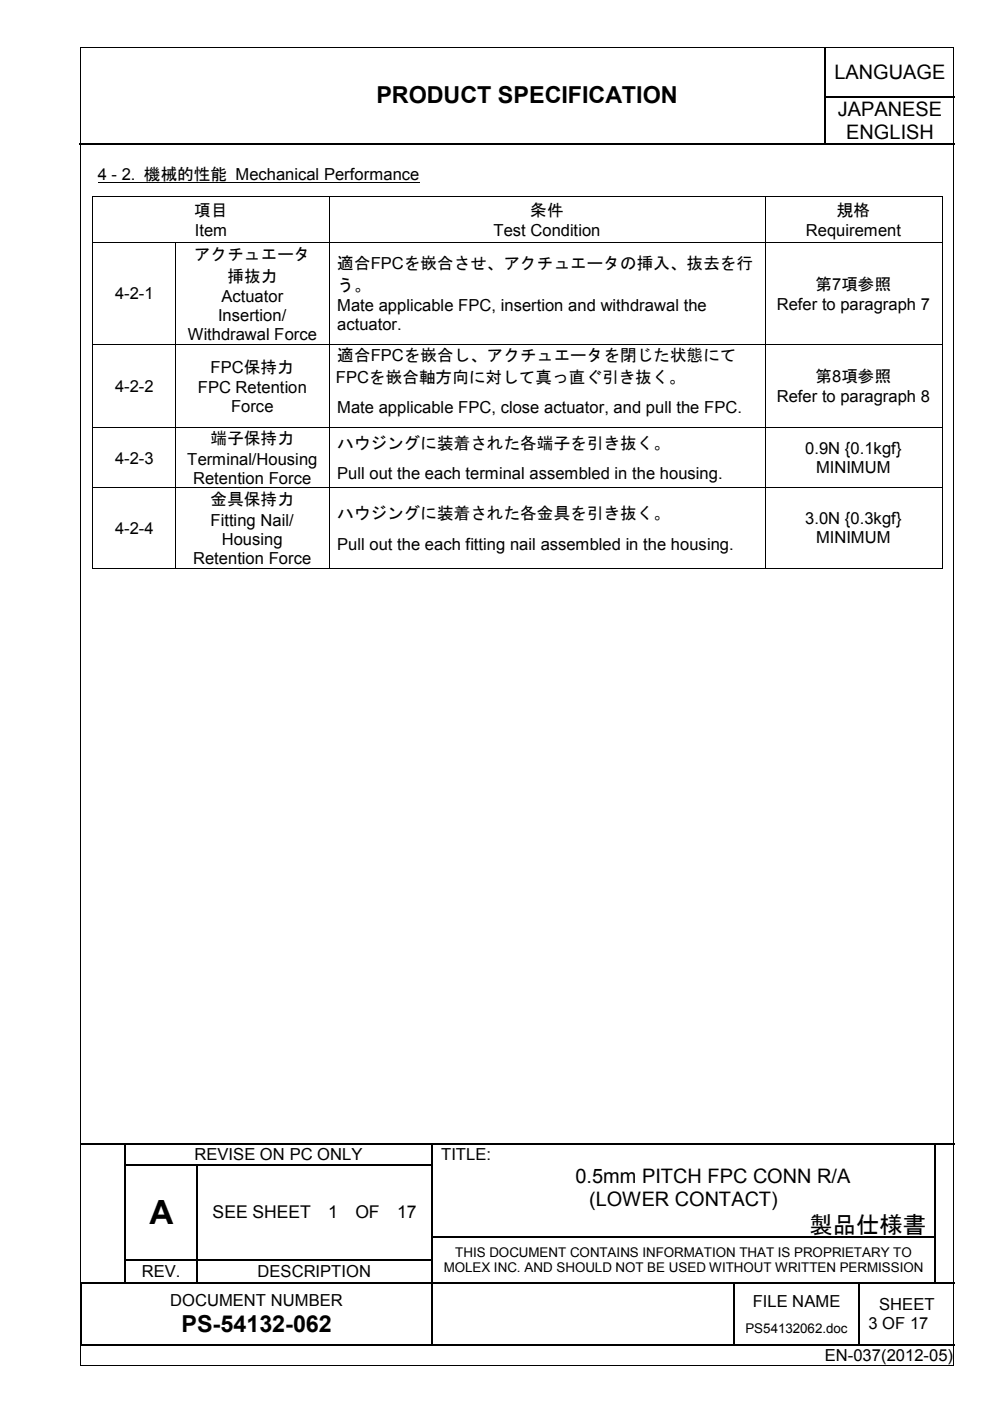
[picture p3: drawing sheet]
<svg xmlns="http://www.w3.org/2000/svg" width="210mm" height="297mm" viewBox="0 0 210 297" stroke-linecap="round" stroke-linejoin="round" font-family="sans-serif">
<defs><g id="words">
<text font-size="7.1" x="31.7" y="259.5">A</text>
<g font-size="5">
<text x="79.8" y="21.8">PRODUCT SPECIFICATION</text>
<text x="171.7" y="261.5">製品仕様書</text>
<text x="38.5" y="282.4">PS-54132-062</text>
</g>
<g font-size="4.2">
<text x="176.9" y="16.8">LANGUAGE</text>
<text x="177.6" y="24.6">JAPANESE</text>
<text x="179.4" y="29.4">ENGLISH</text>
<text x="122" y="250.7">0.5mm PITCH FPC CONN R/A</text>
<text x="124.9" y="255.6">(LOWER CONTACT)</text>
</g>
<g font-size="3.7">
<text x="45.1" y="258.3">SEE SHEET</text>
<text x="69.6" y="258.3">1</text>
<text x="75.4" y="258.3">OF</text>
<text x="84.2" y="258.3">17</text>
</g>
<g font-size="3.5">
<text x="20.7" y="38.1">4 - 2. 機械的性能 Mechanical Performance</text>
<text x="41.2" y="45.8">項目</text>
<text x="112.4" y="45.8">条件</text>
<text x="177.4" y="45.8">規格</text>
<text x="41.3" y="50">Item</text>
<text x="104.6" y="50">Test Condition</text>
<text x="170.9" y="50">Requirement</text>
<text x="41.1" y="55.1">アクチュエータ</text>
<text x="48.2" y="59.7">挿抜力</text>
<text x="71.5" y="57.1">適合FPCを嵌合させ、アクチュエータの挿入、抜去を行</text>
<text x="24.4" y="63.5">4-2-1</text>
<text x="46.9" y="64">Actuator</text>
<text x="71.5" y="61.7">う。</text>
<text x="71.5" y="66">Mate applicable FPC, insertion and withdrawal the</text>
<text x="164.7" y="65.7">Refer to paragraph 7</text>
<text x="172.9" y="61.4">第7項参照</text>
<text x="46.2" y="68">Insertion/</text>
<text x="71.5" y="70.1">actuator.</text>
<text x="39.8" y="72.1">Withdrawal Force</text>
<text x="71.5" y="76.6">適合FPCを嵌合し、アクチュエータを閉じた状態にて</text>
<text x="24.4" y="83">4-2-2</text>
<text x="42" y="83.3">FPC Retention</text>
<text x="44.7" y="79">FPC保持力</text>
<text x="71.2" y="81.2">FPCを嵌合軸方向に対して真っ直ぐ引き抜く。</text>
<text x="172.9" y="81">第8項参照</text>
<text x="49" y="87.3">Force</text>
<text x="71.5" y="87.6">Mate applicable FPC, close actuator, and pull the FPC.</text>
<text x="164.7" y="85.3">Refer to paragraph 8</text>
<text x="44.7" y="94.2">端子保持力</text>
<text x="71.5" y="95.2">ハウジングに装着された各端子を引き抜く。</text>
<text x="24.4" y="98.3">4-2-3</text>
<text x="39.7" y="98.6">Terminal/Housing</text>
<text x="71.5" y="101.6">Pull out the each terminal assembled in the housing.</text>
<text x="170.7" y="96.3">0.9N {0.1kgf}</text>
<text x="173" y="100.3">MINIMUM</text>
<text x="40.9" y="102.6">Retention Force</text>
<text x="44.7" y="107.1">金具保持力</text>
<text x="24.4" y="113.2">4-2-4</text>
<text x="44.7" y="111.4">Fitting Nail/</text>
<text x="71.5" y="110.1">ハウジングに装着された各金具を引き抜く。</text>
<text x="170.7" y="111.2">3.0N {0.3kgf}</text>
<text x="40.9" y="119.5">Retention Force</text>
<text x="47" y="115.5">Housing</text>
<text x="71.5" y="116.5">Pull out the each fitting nail assembled in the housing.</text>
<text x="173" y="115.2">MINIMUM</text>
<text x="41.2" y="246">REVISE ON PC ONLY</text>
<text x="93.5" y="246">TITLE:</text>
<text x="30.1" y="270.8">REV.</text>
<text x="54.6" y="270.8">DESCRIPTION</text>
<text x="36.1" y="277">DOCUMENT NUMBER</text>
<text x="159.6" y="277.2">FILE NAME</text>
<text x="184.2" y="281.9">3 OF 17</text>
<text x="186.4" y="277.8">SHEET</text>
<text x="174.9" y="288.6">EN-037(2012-05)</text>
</g>
<g font-size="2.8">
<text x="94.1" y="269.7">MOLEX INC. AND SHOULD NOT BE USED WITHOUT WRITTEN PERMISSION</text>
<text x="96.5" y="266.5">THIS DOCUMENT CONTAINS INFORMATION THAT IS PROPRIETARY TO</text>
<text x="158" y="282.6">PS54132062.doc</text>
</g>
</g></defs>
<g fill="none" stroke="#000" stroke-width=".25">
<path d="M174.9 10.2v10.2M16.8 30.4h158M174.9 20.6v9.7M175 20.5h27.5M175 30.4h27.5M17.2 242.6h9.3M26.6 242.7v4.1M26.6 247.1v4.8M26.6 252.1v4.9M26.6 257.3v4.9M26.7 242.6h64.8M26.7 246.9h15"/>
<path d="M41.8 247.1v4.8M41.8 252.1v4.9M41.8 257.3v4.9M42 246.9h49.5M91.6 242.7v4.1M91.6 247.1v4.8M91.6 252.1v4.9M91.6 257.3v4.9M91.7 242.6h106.4M198.2 242.7v4.1M198.2 247.1v4.8M198.2 252.1v4.9"/>
<path d="M198.2 257.3v4.9M198.3 242.6h4.1M17.2 272.1v13M17.6 272h8.9M26.6 262.4v4.6M26.6 267.3v4.6M26.7 267.2h15M26.7 272h15M41.8 262.4v4.6M41.8 267.3v4.6M42 267.2h49.5M42 272h49.5"/>
<path d="M91.6 262.4v4.6M91.6 267.3v4.6M91.6 272.1v13M91.7 262.3h106.4M91.7 272h63.7M155.6 272.1v13M155.7 272h26.4M182.2 272.1v13M182.3 272h15.8M198.2 262.4v4.6M198.2 267.3v4.6M198.3 272h4.1"/>
<path d="M17.3 285.2h74.2M91.7 285.2h63.7M155.7 285.2h26.4M182.3 285.2h20.1"/>
</g>
<g fill="#000">
<path d="M174.8 20.4h.2v.2h-.2zM174.8 30.3h.2v.3h-.2zM26.5 242.5h.2v.2h-.2zM26.5 246.8h.2v.3h-.2zM26.5 251.9h.2v.2h-.2zM26.5 257h.2v.3h-.2zM41.7 246.8h.3v.3h-.3zM41.7 251.9h.3v.2h-.3zM41.7 257h.3v.3h-.3zM91.5 242.5h.2v.2h-.2zM91.5 246.8h.2v.3h-.2zM91.5 251.9h.2v.2h-.2z"/>
<path d="M91.5 257h.2v.3h-.2zM198.1 242.5h.2v.2h-.2zM198.1 246.8h.2v.3h-.2zM198.1 251.9h.2v.2h-.2zM198.1 257h.2v.3h-.2zM17.1 271.9h.2v.2h-.2zM17.3 271.9h.3v.2h-.3zM26.5 262.2h.2v.2h-.2zM26.5 267h.2v.3h-.2zM26.5 271.9h.2v.2h-.2zM41.7 262.2h.3v.2h-.3zM41.7 267h.3v.3h-.3z"/>
<path d="M41.7 271.9h.3v.2h-.3zM91.5 262.2h.2v.2h-.2zM91.5 267h.2v.3h-.2zM91.5 271.9h.2v.2h-.2zM155.4 271.9h.3v.2h-.3zM182.1 271.9h.2v.2h-.2zM198.1 262.2h.2v.2h-.2zM198.1 267h.2v.3h-.2zM198.1 271.9h.2v.2h-.2zM17.1 285.1h.2v.2h-.2zM91.5 285.1h.2v.2h-.2zM155.4 285.1h.3v.2h-.3z"/>
<path d="M182.1 285.1h.2v.2h-.2z"/>
</g>
<g fill="#fff">
<path d="M17.2 10.2l.2 .2z" fill-rule="evenodd"/>
<path d="M55.6 15.8h112.4v9.7h-112.4z" fill-rule="evenodd"/>
</g>
<g fill="none" stroke="#000" stroke-width=".21">
<path d="M17.1 10.2v279.2M17.2 10.1h184.9M202.2 10.2v279.2M20.7 38.7h68.2M19.7 41.7v9.6M19.7 51.5v21.4M19.8 41.6h49.9M19.8 51.4h17.4M37.3 51.5v21.4M37.4 51.4h32.3M69.8 41.7v9.6M69.8 51.5v21.4"/>
<path d="M69.8 41.6h92.3M69.8 51.4h92.3M162.2 41.7v9.6M162.2 51.5v21.4M162.3 41.6h37.3M162.3 51.4h37.3M199.7 41.7v9.6M199.7 51.5v21.4M19.7 73.1v17.4M19.8 73h17.4M37.3 73.1v17.4M37.4 73h32.3"/>
<path d="M69.8 73.1v17.4M69.8 73h92.3M162.2 73.1v17.4M162.3 73h37.3M199.7 73.1v17.4M19.7 90.7v12.7M19.8 90.6h17.4M37.3 90.7v12.7M37.4 90.6h32.3M69.8 90.7v12.7M69.8 90.6h92.3M162.2 90.7v12.7"/>
<path d="M162.3 90.6h37.3M199.7 90.7v12.7M19.7 103.5v16.9M19.8 103.5h17.4M37.3 103.5v16.9M37.4 103.5h32.3M69.8 103.5v16.9M69.8 103.5h92.3M162.2 103.5v16.9M162.3 103.5h37.3M199.7 103.5v16.9M19.8 120.4h17.4"/>
<path d="M37.4 120.4h32.3M69.8 120.4h92.3M162.3 120.4h37.3M17.2 289.5h184.9"/>
</g>
<g fill="#000">
<path d="M17 10h.2v.2h-.2zM202.1 10h.2v.2h-.2zM19.6 41.5h.2v.2h-.2zM19.6 51.3h.2v.2h-.2zM37.2 51.3h.2v.2h-.2zM69.7 41.5h.1v.2h-.1zM69.7 51.3h.1v.2h-.1zM162.1 41.5h.2v.2h-.2zM162.1 51.3h.2v.2h-.2zM199.6 41.5h.2v.2h-.2zM199.6 51.3h.2v.2h-.2zM19.6 72.9h.2v.2h-.2z"/>
<path d="M37.2 72.9h.2v.2h-.2zM69.7 72.9h.1v.2h-.1zM162.1 72.9h.2v.2h-.2zM199.6 72.9h.2v.2h-.2zM19.6 90.5h.2v.2h-.2zM37.2 90.5h.2v.2h-.2zM69.7 90.5h.1v.2h-.1zM162.1 90.5h.2v.2h-.2zM199.6 90.5h.2v.2h-.2zM19.6 103.4h.2v.1h-.2zM37.2 103.4h.2v.1h-.2zM69.7 103.4h.1v.1h-.1z"/>
<path d="M162.1 103.4h.2v.1h-.2zM199.6 103.4h.2v.1h-.2zM19.6 120.4h.2v.1h-.2zM37.2 120.4h.2v.1h-.2zM69.7 120.4h.1v.1h-.1zM162.1 120.4h.2v.1h-.2zM199.6 120.4h.2v.1h-.2zM17 289.4h.2v.2h-.2zM202.1 289.4h.2v.2h-.2z"/>
</g>
<use href="#words"/>
</svg>
